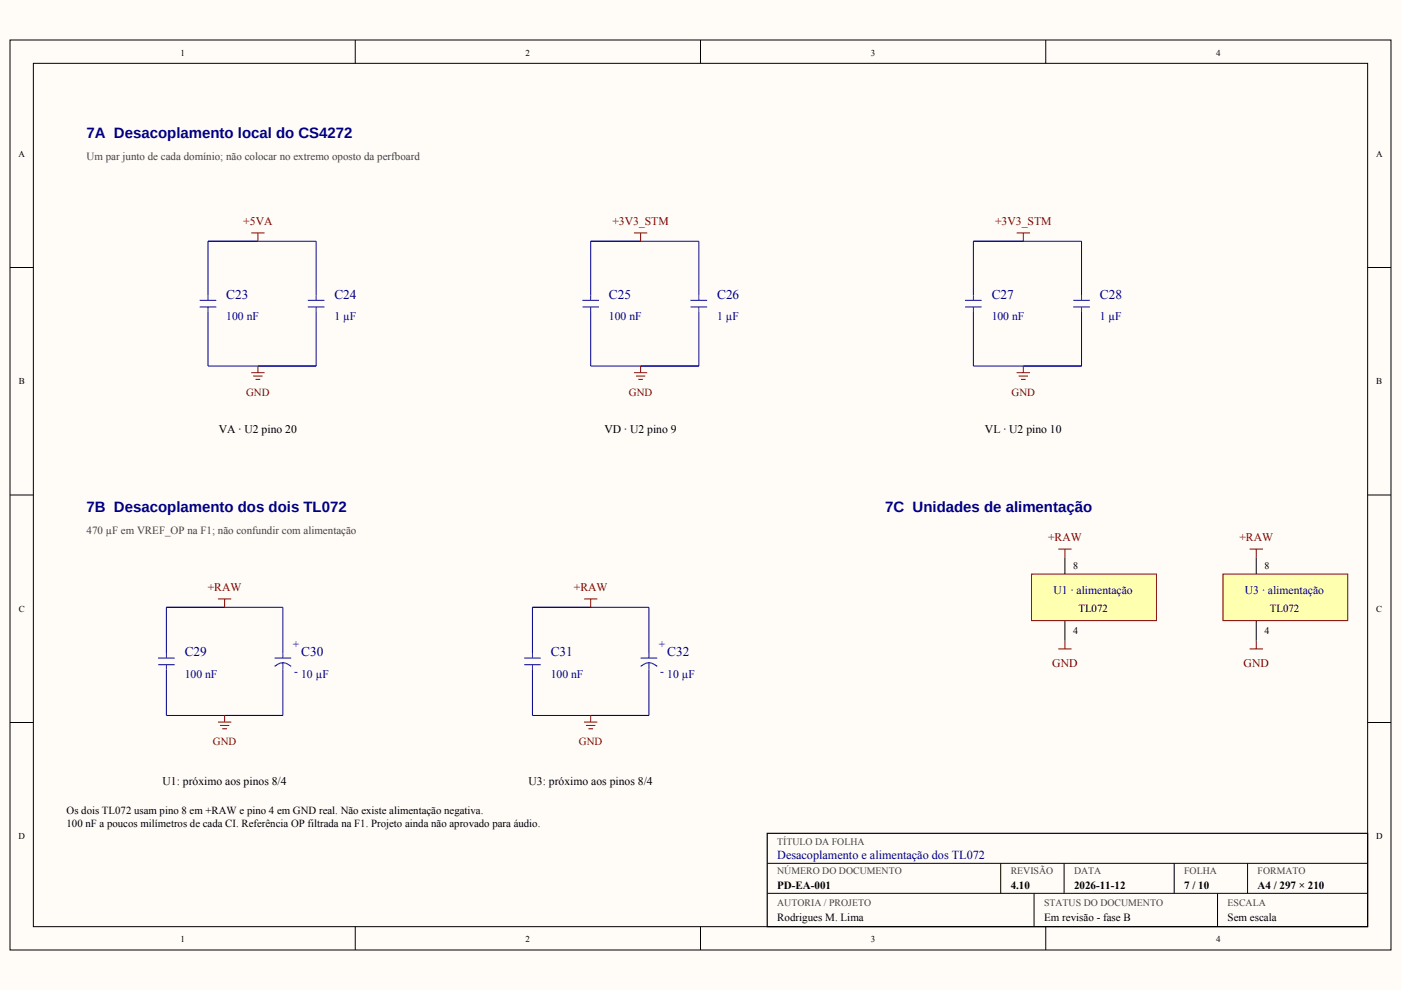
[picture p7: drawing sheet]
<svg xmlns="http://www.w3.org/2000/svg" width="297mm" height="210mm" viewBox="0 0 297 210" stroke-linecap="round" stroke-linejoin="round" font-family="sans-serif">
<defs><g id="words">
<g font-size="3.2" fill="#000080">
<text x="18.3" y="29.3">7A Desacoplamento local do CS4272</text>
<text x="18.3" y="108.7">7B Desacoplamento dos dois TL072</text>
<text x="187.7" y="108.7">7C Unidades de alimentação</text>
</g>
<g font-size="2.8" fill="#000080">
<text x="48" y="63.3">C23</text>
<text x="70.9" y="63.3">C24</text>
<text x="129.1" y="63.3">C25</text>
<text x="152" y="63.3">C26</text>
<text x="210.3" y="63.3">C27</text>
<text x="233.2" y="63.3">C28</text>
<text x="39.2" y="139.2">C29</text>
<text x="63.9" y="139.2">C30</text>
<text x="116.8" y="139.2">C31</text>
<text x="141.5" y="139.2">C32</text>
</g>
<text font-size="2.6" fill="#000080" x="164.8" y="182.2">Desacoplamento e alimentação dos TL072</text>
<g font-size="2.5" fill="#800000">
<text x="51.6" y="47.6">+5VA</text>
<text x="129.8" y="47.6">+3V3_STM</text>
<text x="211" y="47.6">+3V3_STM</text>
<text x="222.2" y="114.7">+RAW</text>
<text x="262.8" y="114.7">+RAW</text>
<text x="44" y="125.2">+RAW</text>
<text x="121.7" y="125.2">+RAW</text>
<text x="223.1" y="141.5">GND</text>
<text x="263.7" y="141.5">GND</text>
</g>
<g font-size="2.5" fill="#000080">
<text x="48" y="67.9">100 nF</text>
<text x="70.9" y="67.9">1 µF</text>
<text x="129.1" y="67.9">100 nF</text>
<text x="152" y="67.9">1 µF</text>
<text x="210.3" y="67.9">100 nF</text>
<text x="233.2" y="67.9">1 µF</text>
<text x="223.4" y="125.9">U1 · alimentação</text>
<text x="263.9" y="125.9">U3 · alimentação</text>
<text x="39.2" y="143.8">100 nF</text>
<text x="63.9" y="143.8">10 µF</text>
<text x="116.8" y="143.8">100 nF</text>
<text x="141.5" y="143.8">10 µF</text>
</g>
<g font-size="2.5">
<text x="46.4" y="91.7">VA · U2 pino 20</text>
<text x="128.2" y="91.7">VD · U2 pino 9</text>
<text x="208.8" y="91.7">VL · U2 pino 10</text>
<text x="34.5" y="166.5">U1: próximo aos pinos 8/4</text>
<text x="112.1" y="166.5">U3: próximo aos pinos 8/4</text>
</g>
<g font-size="2.5" fill="#00f">
<text x="62.1" y="137.4">+</text>
<text x="139.7" y="137.4">+</text>
<text x="62.4" y="143.1">-</text>
<text x="140" y="143.1">-</text>
</g>
<g font-size="2.3" fill="#404040">
<text x="18.3" y="33.9">Um par junto de cada domínio; não colocar no extremo oposto da perfboard</text>
<text x="18.3" y="113.2">470 µF em VREF_OP na F1; não confundir com alimentação</text>
</g>
<g font-size="2.3" fill="#800000">
<text x="52.2" y="84">GND</text>
<text x="133.3" y="84">GND</text>
<text x="214.5" y="84">GND</text>
<text x="45.1" y="158">GND</text>
<text x="122.8" y="158">GND</text>
</g>
<g font-size="2.3">
<text x="228.7" y="129.8">TL072</text>
<text x="269.2" y="129.8">TL072</text>
<text x="14.1" y="172.5">Os dois TL072 usam pino 8 em +RAW e pino 4 em GND real. Não existe alimentação negativa.</text>
<text x="14.1" y="175.3">100 nF a poucos milímetros de cada CI. Referência OP filtrada na F1. Projeto ainda não aprovado para áudio.</text>
<text x="164.8" y="188.6">PD-EA-001</text>
<text x="214.3" y="188.6">4.10</text>
<text x="227.7" y="188.6">2026-11-12</text>
<text x="251.1" y="188.6">7 / 10</text>
<text x="266.6" y="188.6">A4 / 297 × 210</text>
<text x="164.8" y="195.2">Rodrigues M. Lima</text>
<text x="221.4" y="195.2">Em revisão - fase B</text>
<text x="260.3" y="195.2">Sem escala</text>
</g>
<g font-size="2.1">
<text x="227.5" y="120.7">8</text>
<text x="268.1" y="120.7">8</text>
<text x="227.5" y="134.4">4</text>
<text x="268.1" y="134.4">4</text>
</g>
<g font-size="2.1" fill="#404040">
<text x="164.8" y="179.1">TÍTULO DA FOLHA</text>
<text x="164.8" y="185.4">NÚMERO DO DOCUMENTO</text>
<text x="214.3" y="185.4">REVISÃO</text>
<text x="227.7" y="185.4">DATA</text>
<text x="251.1" y="185.4">FOLHA</text>
<text x="266.6" y="185.4">FORMATO</text>
<text x="164.8" y="192.1">AUTORIA / PROJETO</text>
<text x="221.4" y="192.1">STATUS DO DOCUMENTO</text>
<text x="260.3" y="192.1">ESCALA</text>
</g>
<g font-size="1.9">
<text x="38.2" y="11.8">1</text>
<text x="111.4" y="11.8">2</text>
<text x="184.6" y="11.8">3</text>
<text x="257.8" y="11.8">4</text>
<text x="3.9" y="33.2">A</text>
<text x="291.8" y="33.2">A</text>
<text x="4" y="81.5">B</text>
<text x="291.8" y="81.5">B</text>
<text x="4" y="129.7">C</text>
<text x="291.8" y="129.7">C</text>
<text x="3.9" y="177.9">D</text>
<text x="291.8" y="177.9">D</text>
<text x="38.2" y="199.8">1</text>
<text x="111.4" y="199.8">2</text>
<text x="184.6" y="199.8">3</text>
<text x="257.8" y="199.8">4</text>
</g>
</g></defs>
<path d="M0 0h297v209.9h-297z" fill-rule="evenodd" fill="#fffcf8"/>
<g fill="none" stroke="#000" stroke-width=".21">
<path d="M2.1 8.5h292.8v192.9h-292.8zM7.1 13.4h282.9v183.1h-282.9zM75.3 8.5v4.9M148.5 8.5v4.9M221.7 8.5v4.9M2.1 56.7h5M290 56.7h4.9M2.1 105h5M290 105h4.9M2.1 153.2h5M290 153.2h4.9M75.3 196.5v4.9"/>
<path d="M148.5 196.5v4.9M162.7 183h127.3M162.7 189.4h127.3M212.2 183v6.4M219.2 189.4v7.1M221.7 196.5v4.9M225.6 183v6.4M248.9 183v6.4M258.1 189.4v7.1M264.5 183v6.4"/>
</g>
<path d="M162.7 176.7h127.3v19.8h-127.3z" fill="none" stroke="#000" stroke-width=".25"/>
<path d="M44.1 62.6v-11.4h22.9v11.4M44.1 66.1v11.5h22.9v-11.5M125.2 62.6v-11.4h23v11.4M125.2 66.1v11.5h23v-11.5M206.4 62.6v-11.4h22.9v11.4M206.4 66.1v11.5h22.9v-11.5M35.3 138.5v-9.7h24.7v9.7M112.9 138.5v-9.7h24.7v9.7M35.3 142v9.7h24.7v-9.7M112.9 142v9.7h24.7v-9.7" fill="none" stroke="#000080" stroke-width=".21"/>
<g fill="none" stroke="#00f" stroke-width=".21">
<path d="M42.3 63.7h3.6M42.3 65.1h3.6M44.1 62.6v1.1M44.1 65.1v1M65.3 63.7h3.5M65.3 65.1h3.5M67 62.6v1.1M67 65.1v1M123.5 63.7h3.5M123.5 65.1h3.5M125.2 62.6v1.1M125.2 65.1v1"/>
<path d="M146.4 63.7h3.5M146.4 65.1h3.5M148.2 62.6v1.1M148.2 65.1v1M204.6 63.7h3.5M204.6 65.1h3.5M206.4 62.6v1.1M206.4 65.1v1M227.5 63.7h3.6M227.5 65.1h3.6M229.3 62.6v1.1M229.3 65.1v1"/>
<path d="M33.5 139.5h3.5M35.3 138.5v1M58.2 139.5h3.5M60 138.5v1M111.1 139.5h3.6M112.9 138.5v1M135.8 139.5h3.5M137.6 138.5v1M33.5 140.9h3.5M35.3 140.9v1.1M60 140.5v1.5M111.1 140.9h3.6"/>
<path d="M112.9 140.9v1.1M137.6 140.5v1.5"/>
</g>
<g fill="none" stroke="#800000" stroke-width=".21">
<path d="M53.3 49.4h2.8M54.7 49.4v1.8M134.4 49.4h2.8M135.8 49.4v1.8M215.5 49.4h2.9M217 49.4v1.8M53.3 79h2.8M53.7 79.7h2M54.7 77.6v1.4M134.4 79h2.8M134.8 79.7h2M135.8 77.6v1.4"/>
<path d="M215.5 79h2.9M216 79.7h1.9M217 77.6v1.4M54.2 80.4h1M135.3 80.4h1M216.5 80.4h1M46.2 127h2.8M47.6 127v1.8M123.8 127h2.8M125.2 127v1.8M46.2 153.1h2.8M46.6 153.8h2"/>
<path d="M47.1 154.5h1M47.6 151.7v1.4M123.8 153.1h2.8M124.2 153.8h2M124.7 154.5h1M125.2 151.7v1.4"/>
</g>
<path d="M58.2 141.3a2.39 2.39 0 0 1 3.5 0M135.8 141.3a2.39 2.39 0 0 1 3.5 0" fill="none" stroke="#00f" stroke-width=".23"/>
<path d="M218.7 121.7h26.5v9.9h-26.5z" fill-rule="evenodd" fill="#ffffb0" stroke="#800000" stroke-width=".21"/>
<path d="M225.8 118.2v3.5M225.8 131.6v4.2" fill="none" stroke="#000" stroke-width=".21"/>
<path d="M224.4 116.4h2.8M225.8 116.4v1.8M224.4 137.6h2.8M225.8 135.8v1.8" fill="none" stroke="#800000" stroke-width=".21"/>
<path d="M259.3 121.7h26.5v9.9h-26.5z" fill-rule="evenodd" fill="#ffffb0" stroke="#800000" stroke-width=".21"/>
<path d="M266.3 118.2v3.5M266.3 131.6v4.2" fill="none" stroke="#000" stroke-width=".21"/>
<path d="M264.9 116.4h2.9M266.3 116.4v1.8M264.9 137.6h2.9M266.3 135.8v1.8" fill="none" stroke="#800000" stroke-width=".21"/>
<use href="#words"/>
</svg>
